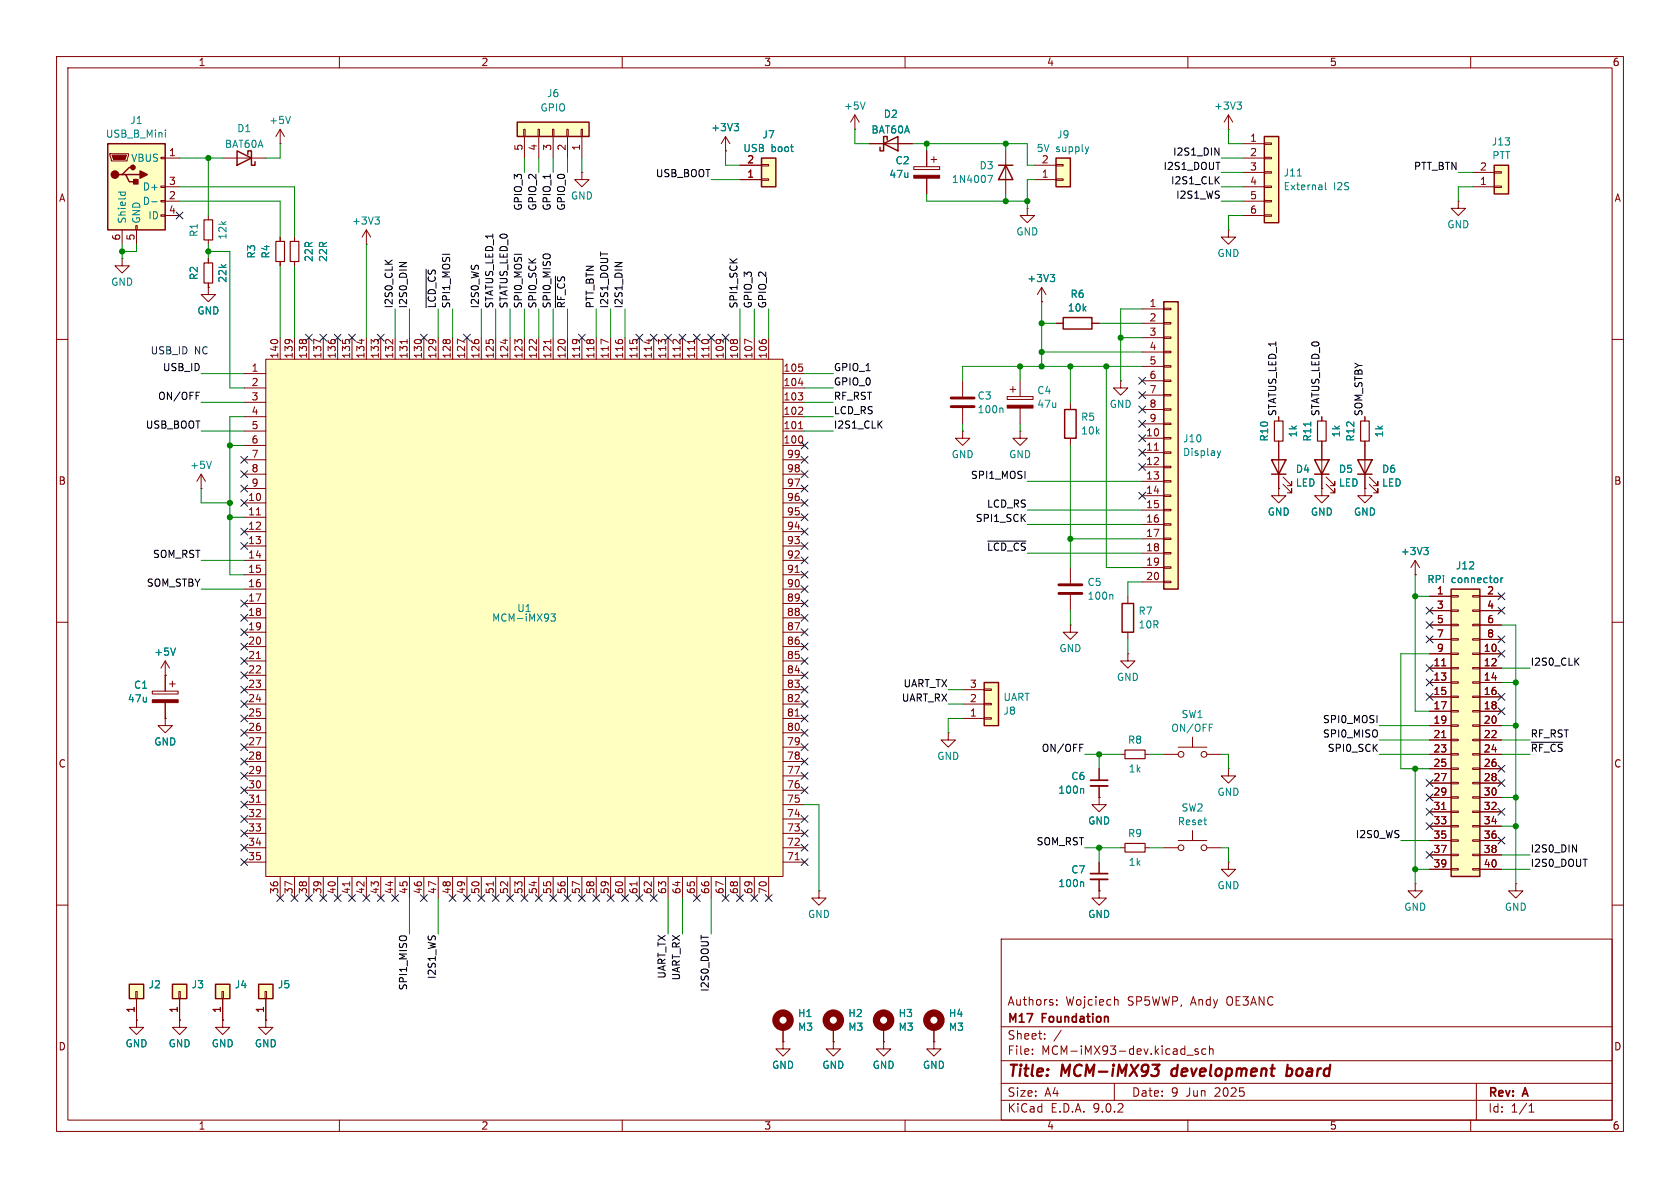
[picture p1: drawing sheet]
<svg xmlns="http://www.w3.org/2000/svg" width="297mm" height="210mm" viewBox="0 0 297 210" stroke-linecap="round" stroke-linejoin="round" font-family="sans-serif">
<defs><g id="words">
<g font-size="2.8" fill="#840000">
<text x="178" y="190.9">Title:</text>
<text x="187.7" y="190.9">MCM-iMX93</text>
<text x="208" y="190.9">development</text>
<text x="229.1" y="190.9">board</text>
</g>
<g font-size="2.1" fill="#840000">
<text x="178" y="178">Authors:</text>
<text x="188.4" y="178">Wojciech</text>
<text x="199.4" y="178">SP5WWP, Andy</text>
<text x="217.1" y="178">OE3ANC</text>
<text x="178" y="184">Sheet:</text>
<text x="178" y="181.2">M17</text>
<text x="184.3" y="181.2">Foundation</text>
<text x="178" y="186.7">File:</text>
<text x="184.1" y="186.7">MCM-iMX93-dev.kicad_sch</text>
<text x="178" y="196.9">KiCad</text>
<text x="178" y="194.1">Size:</text>
<text x="184.7" y="194.1">A4</text>
<text x="185.7" y="196.9">E.D.A.</text>
<text x="193.3" y="196.9">9.0.2</text>
<text x="200" y="194.1">Date:</text>
<text x="207" y="194.1">9</text>
<text x="209.7" y="194.1">Jun</text>
<text x="214.9" y="194.1">2025</text>
<text x="263" y="194.3">Rev:</text>
<text x="263" y="196.9">Id:</text>
<text x="267.1" y="196.9">1/1</text>
<text x="269.4" y="194.3">A</text>
</g>
<g font-size="1.8" fill="#840000">
<text x="35" y="11.9">1</text>
<text x="85" y="11.9">2</text>
<text x="135" y="11.9">3</text>
<text x="185" y="11.9">4</text>
<text x="235" y="11.9">5</text>
<text x="285" y="11.9">6</text>
<text x="29.8" y="27.7">1</text>
<text x="92.5" y="26.7" transform="rotate(-90 92.5 26.7)">5</text>
<text x="95" y="26.7" transform="rotate(-90 95 26.7)">4</text>
<text x="97.5" y="26.7" transform="rotate(-90 97.5 26.7)">3</text>
<text x="100.1" y="26.7" transform="rotate(-90 100.1 26.7)">2</text>
<text x="102.6" y="26.7" transform="rotate(-90 102.6 26.7)">1</text>
<text x="132" y="29">2</text>
<text x="184.1" y="29">2</text>
<text x="220.9" y="25.1">1</text>
<text x="220.9" y="27.7">2</text>
<text x="10.3" y="35.9">A</text>
<text x="29.8" y="32.8">3</text>
<text x="29.8" y="35.3">2</text>
<text x="132" y="31.5">1</text>
<text x="184.1" y="31.5">1</text>
<text x="220.9" y="30.2">3</text>
<text x="220.9" y="32.8">4</text>
<text x="220.9" y="35.3">5</text>
<text x="261.5" y="32.8">1</text>
<text x="261.5" y="30.2">2</text>
<text x="285.3" y="35.9">A</text>
<text x="29.8" y="37.8">4</text>
<text x="220.9" y="37.8">6</text>
<text x="21.3" y="42.6" transform="rotate(-90 21.3 42.6)">6</text>
<text x="23.9" y="42.6" transform="rotate(-90 23.9 42.6)">5</text>
<text x="203.1" y="54.4">1</text>
<text x="203.1" y="56.9">2</text>
<text x="203.1" y="59.4">3</text>
<text x="44.4" y="65.8">1</text>
<text x="49.3" y="63.5" transform="rotate(-90 49.3 63.5)">140</text>
<text x="51.8" y="63.5" transform="rotate(-90 51.8 63.5)">139</text>
<text x="54.4" y="63.5" transform="rotate(-90 54.4 63.5)">138</text>
<text x="56.9" y="63.5" transform="rotate(-90 56.9 63.5)">137</text>
<text x="59.4" y="63.5" transform="rotate(-90 59.4 63.5)">136</text>
<text x="62" y="63.5" transform="rotate(-90 62 63.5)">135</text>
<text x="64.5" y="63.5" transform="rotate(-90 64.5 63.5)">134</text>
<text x="67.1" y="63.5" transform="rotate(-90 67.1 63.5)">133</text>
<text x="69.6" y="63.5" transform="rotate(-90 69.6 63.5)">132</text>
<text x="72.1" y="63.5" transform="rotate(-90 72.1 63.5)">131</text>
<text x="74.7" y="63.5" transform="rotate(-90 74.7 63.5)">130</text>
<text x="77.2" y="63.5" transform="rotate(-90 77.2 63.5)">129</text>
<text x="79.8" y="63.5" transform="rotate(-90 79.8 63.5)">128</text>
<text x="82.3" y="63.5" transform="rotate(-90 82.3 63.5)">127</text>
<text x="84.8" y="63.5" transform="rotate(-90 84.8 63.5)">126</text>
<text x="87.4" y="63.5" transform="rotate(-90 87.4 63.5)">125</text>
<text x="89.9" y="63.5" transform="rotate(-90 89.9 63.5)">124</text>
<text x="92.5" y="63.5" transform="rotate(-90 92.5 63.5)">123</text>
<text x="95" y="63.5" transform="rotate(-90 95 63.5)">122</text>
<text x="97.5" y="63.5" transform="rotate(-90 97.5 63.5)">121</text>
<text x="100.1" y="63.5" transform="rotate(-90 100.1 63.5)">120</text>
<text x="102.6" y="63.5" transform="rotate(-90 102.6 63.5)">119</text>
<text x="105.2" y="63.5" transform="rotate(-90 105.2 63.5)">118</text>
<text x="107.7" y="63.5" transform="rotate(-90 107.7 63.5)">117</text>
<text x="110.2" y="63.5" transform="rotate(-90 110.2 63.5)">116</text>
<text x="112.8" y="63.5" transform="rotate(-90 112.8 63.5)">115</text>
<text x="115.3" y="63.5" transform="rotate(-90 115.3 63.5)">114</text>
<text x="117.9" y="63.5" transform="rotate(-90 117.9 63.5)">113</text>
<text x="120.4" y="63.5" transform="rotate(-90 120.4 63.5)">112</text>
<text x="122.9" y="63.5" transform="rotate(-90 122.9 63.5)">111</text>
<text x="125.5" y="63.5" transform="rotate(-90 125.5 63.5)">110</text>
<text x="128" y="63.5" transform="rotate(-90 128 63.5)">109</text>
<text x="130.6" y="63.5" transform="rotate(-90 130.6 63.5)">108</text>
<text x="133.1" y="63.5" transform="rotate(-90 133.1 63.5)">107</text>
<text x="135.6" y="63.5" transform="rotate(-90 135.6 63.5)">106</text>
<text x="138.4" y="65.8">105</text>
<text x="203.1" y="62">4</text>
<text x="203.1" y="64.5">5</text>
<text x="44.4" y="68.3">2</text>
<text x="44.4" y="70.9">3</text>
<text x="138.4" y="68.3">104</text>
<text x="138.4" y="70.9">103</text>
<text x="203.1" y="67.1">6</text>
<text x="203.1" y="69.6">7</text>
<text x="44.4" y="73.4">4</text>
<text x="44.4" y="75.9">5</text>
<text x="138.4" y="73.4">102</text>
<text x="138.4" y="75.9">101</text>
<text x="202.5" y="77.2">10</text>
<text x="203.1" y="72.1">8</text>
<text x="203.1" y="74.7">9</text>
<text x="44.4" y="78.5">6</text>
<text x="44.4" y="81">7</text>
<text x="44.4" y="83.6">8</text>
<text x="138.4" y="78.5">100</text>
<text x="139" y="81">99</text>
<text x="139" y="83.6">98</text>
<text x="202.5" y="79.8">11</text>
<text x="202.5" y="82.3">12</text>
<text x="10.3" y="85.9">B</text>
<text x="43.8" y="88.6">10</text>
<text x="44.4" y="86.1">9</text>
<text x="139" y="86.1">97</text>
<text x="139" y="88.6">96</text>
<text x="202.5" y="84.8">13</text>
<text x="202.5" y="87.4">14</text>
<text x="202.5" y="89.9">15</text>
<text x="285.3" y="85.9">B</text>
<text x="43.8" y="91.2">11</text>
<text x="43.8" y="93.7">12</text>
<text x="139" y="91.2">95</text>
<text x="139" y="93.7">94</text>
<text x="202.5" y="92.5">16</text>
<text x="202.5" y="95">17</text>
<text x="43.8" y="96.3">13</text>
<text x="43.8" y="98.8">14</text>
<text x="43.8" y="101.3">15</text>
<text x="139" y="96.3">93</text>
<text x="139" y="98.8">92</text>
<text x="139" y="101.3">91</text>
<text x="202.5" y="97.5">18</text>
<text x="202.5" y="100.1">19</text>
<text x="43.8" y="103.9">16</text>
<text x="43.8" y="106.4">17</text>
<text x="139" y="103.9">90</text>
<text x="139" y="106.4">89</text>
<text x="202.5" y="102.6">20</text>
<text x="253.9" y="105.2">1</text>
<text x="253.9" y="107.7">3</text>
<text x="262.8" y="105.2">2</text>
<text x="262.8" y="107.7">4</text>
<text x="43.8" y="109">18</text>
<text x="43.8" y="111.5">19</text>
<text x="139" y="109">88</text>
<text x="139" y="111.5">87</text>
<text x="253.9" y="110.2">5</text>
<text x="253.9" y="112.8">7</text>
<text x="262.8" y="110.2">6</text>
<text x="262.8" y="112.8">8</text>
<text x="43.8" y="114">20</text>
<text x="43.8" y="116.6">21</text>
<text x="43.8" y="119.1">22</text>
<text x="139" y="114">86</text>
<text x="139" y="116.6">85</text>
<text x="139" y="119.1">84</text>
<text x="253.3" y="117.9">11</text>
<text x="253.9" y="115.3">9</text>
<text x="262.2" y="115.3">10</text>
<text x="262.2" y="117.9">12</text>
<text x="43.8" y="121.7">23</text>
<text x="43.8" y="124.2">24</text>
<text x="139" y="121.7">83</text>
<text x="139" y="124.2">82</text>
<text x="171.4" y="124.2">2</text>
<text x="171.4" y="121.7">3</text>
<text x="253.3" y="120.4">13</text>
<text x="253.3" y="122.9">15</text>
<text x="253.3" y="125.5">17</text>
<text x="262.2" y="120.4">14</text>
<text x="262.2" y="122.9">16</text>
<text x="262.2" y="125.5">18</text>
<text x="43.8" y="126.7">25</text>
<text x="43.8" y="129.3">26</text>
<text x="43.8" y="131.8">27</text>
<text x="139" y="126.7">81</text>
<text x="139" y="129.3">80</text>
<text x="139" y="131.8">79</text>
<text x="171.4" y="126.7">1</text>
<text x="253.3" y="128">19</text>
<text x="253.3" y="130.6">21</text>
<text x="262.2" y="128">20</text>
<text x="262.2" y="130.6">22</text>
<text x="10.3" y="135.9">C</text>
<text x="43.8" y="134.4">28</text>
<text x="43.8" y="136.9">29</text>
<text x="139" y="134.4">78</text>
<text x="139" y="136.9">77</text>
<text x="253.3" y="133.1">23</text>
<text x="253.3" y="135.6">25</text>
<text x="262.2" y="133.1">24</text>
<text x="262.2" y="135.6">26</text>
<text x="285.3" y="135.9">C</text>
<text x="43.8" y="139.4">30</text>
<text x="43.8" y="142">31</text>
<text x="139" y="139.4">76</text>
<text x="139" y="142">75</text>
<text x="253.3" y="138.2">27</text>
<text x="253.3" y="140.7">29</text>
<text x="253.3" y="143.3">31</text>
<text x="262.2" y="138.2">28</text>
<text x="262.2" y="140.7">30</text>
<text x="262.2" y="143.3">32</text>
<text x="43.8" y="144.5">32</text>
<text x="43.8" y="147.1">33</text>
<text x="43.8" y="149.6">34</text>
<text x="139" y="144.5">74</text>
<text x="139" y="147.1">73</text>
<text x="139" y="149.6">72</text>
<text x="253.3" y="145.8">33</text>
<text x="253.3" y="148.3">35</text>
<text x="262.2" y="145.8">34</text>
<text x="262.2" y="148.3">36</text>
<text x="43.8" y="152.1">35</text>
<text x="139" y="152.1">71</text>
<text x="253.3" y="150.9">37</text>
<text x="253.3" y="153.4">39</text>
<text x="262.2" y="150.9">38</text>
<text x="262.2" y="153.4">40</text>
<text x="49.3" y="158.2" transform="rotate(-90 49.3 158.2)">36</text>
<text x="51.8" y="158.2" transform="rotate(-90 51.8 158.2)">37</text>
<text x="54.4" y="158.2" transform="rotate(-90 54.4 158.2)">38</text>
<text x="56.9" y="158.2" transform="rotate(-90 56.9 158.2)">39</text>
<text x="59.4" y="158.2" transform="rotate(-90 59.4 158.2)">40</text>
<text x="62" y="158.2" transform="rotate(-90 62 158.2)">41</text>
<text x="64.5" y="158.2" transform="rotate(-90 64.5 158.2)">42</text>
<text x="67.1" y="158.2" transform="rotate(-90 67.1 158.2)">43</text>
<text x="69.6" y="158.2" transform="rotate(-90 69.6 158.2)">44</text>
<text x="72.1" y="158.2" transform="rotate(-90 72.1 158.2)">45</text>
<text x="74.7" y="158.2" transform="rotate(-90 74.7 158.2)">46</text>
<text x="77.2" y="158.2" transform="rotate(-90 77.2 158.2)">47</text>
<text x="79.8" y="158.2" transform="rotate(-90 79.8 158.2)">48</text>
<text x="82.3" y="158.2" transform="rotate(-90 82.3 158.2)">49</text>
<text x="84.8" y="158.2" transform="rotate(-90 84.8 158.2)">50</text>
<text x="87.4" y="158.2" transform="rotate(-90 87.4 158.2)">51</text>
<text x="89.9" y="158.2" transform="rotate(-90 89.9 158.2)">52</text>
<text x="92.5" y="158.2" transform="rotate(-90 92.5 158.2)">53</text>
<text x="95" y="158.2" transform="rotate(-90 95 158.2)">54</text>
<text x="97.5" y="158.2" transform="rotate(-90 97.5 158.2)">55</text>
<text x="100.1" y="158.2" transform="rotate(-90 100.1 158.2)">56</text>
<text x="102.6" y="158.2" transform="rotate(-90 102.6 158.2)">57</text>
<text x="105.2" y="158.2" transform="rotate(-90 105.2 158.2)">58</text>
<text x="107.7" y="158.2" transform="rotate(-90 107.7 158.2)">59</text>
<text x="110.2" y="158.2" transform="rotate(-90 110.2 158.2)">60</text>
<text x="112.8" y="158.2" transform="rotate(-90 112.8 158.2)">61</text>
<text x="115.3" y="158.2" transform="rotate(-90 115.3 158.2)">62</text>
<text x="117.9" y="158.2" transform="rotate(-90 117.9 158.2)">63</text>
<text x="120.4" y="158.2" transform="rotate(-90 120.4 158.2)">64</text>
<text x="122.9" y="158.2" transform="rotate(-90 122.9 158.2)">65</text>
<text x="125.5" y="158.2" transform="rotate(-90 125.5 158.2)">66</text>
<text x="128" y="158.2" transform="rotate(-90 128 158.2)">67</text>
<text x="130.6" y="158.2" transform="rotate(-90 130.6 158.2)">68</text>
<text x="133.1" y="158.2" transform="rotate(-90 133.1 158.2)">69</text>
<text x="135.6" y="158.2" transform="rotate(-90 135.6 158.2)">70</text>
<text x="23.9" y="179.1" transform="rotate(-90 23.9 179.1)">1</text>
<text x="31.5" y="179.1" transform="rotate(-90 31.5 179.1)">1</text>
<text x="39.1" y="179.1" transform="rotate(-90 39.1 179.1)">1</text>
<text x="46.7" y="179.1" transform="rotate(-90 46.7 179.1)">1</text>
<text x="10.3" y="185.9">D</text>
<text x="285.3" y="185.9">D</text>
<text x="35" y="199.9">1</text>
<text x="85" y="199.9">2</text>
<text x="135" y="199.9">3</text>
<text x="185" y="199.9">4</text>
<text x="235" y="199.9">5</text>
<text x="285" y="199.9">6</text>
</g>
<g font-size="1.8" fill="#008484">
<text x="96.6" y="17.4">J6</text>
<text x="22.9" y="22.1">J1</text>
<text x="41.8" y="23.6">D1</text>
<text x="47.5" y="22.1">+5V</text>
<text x="95.5" y="19.9">GPIO</text>
<text x="125.6" y="23.4">+3V3</text>
<text x="149.1" y="19.6">+5V</text>
<text x="154" y="23.8">BAT60A</text>
<text x="156.1" y="21">D2</text>
<text x="214.5" y="19.6">+3V3</text>
<text x="18.6" y="24.5">USB_B_Mini</text>
<text x="23.1" y="28.8">VBUS</text>
<text x="39.7" y="26.3">BAT60A</text>
<text x="131.3" y="27.1">USB</text>
<text x="134.7" y="24.7">J7</text>
<text x="136.3" y="27.1">boot</text>
<text x="158.2" y="29.2">C2</text>
<text x="183.2" y="27.1">5V</text>
<text x="186.6" y="27.1">supply</text>
<text x="186.8" y="24.7">J9</text>
<text x="263.6" y="25.9">J13</text>
<text x="263.7" y="28.4">PTT</text>
<text x="25.1" y="33.9">D+</text>
<text x="100.8" y="35.5">GND</text>
<text x="157.1" y="31.7">47u</text>
<text x="168.2" y="32.6">1N4007</text>
<text x="173.1" y="30.1">D3</text>
<text x="226.8" y="31.4">J11</text>
<text x="226.8" y="33.8">External</text>
<text x="235.7" y="33.8">I2S</text>
<text x="22.5" y="39.6" transform="rotate(-90 22.5 39.6)">Shield</text>
<text x="25" y="39.6" transform="rotate(-90 25 39.6)">GND</text>
<text x="25.1" y="36.4">D-</text>
<text x="26.1" y="39">ID</text>
<text x="35.2" y="42" transform="rotate(-90 35.2 42)">R1</text>
<text x="62.1" y="39.9">+3V3</text>
<text x="179.6" y="41.8">GND</text>
<text x="255.8" y="40.6">GND</text>
<text x="40.2" y="42.5" transform="rotate(-90 40.2 42.5)">12k</text>
<text x="45.3" y="45.8" transform="rotate(-90 45.3 45.8)">R3</text>
<text x="47.9" y="45.8" transform="rotate(-90 47.9 45.8)">R4</text>
<text x="55.5" y="46.4" transform="rotate(-90 55.5 46.4)">22R</text>
<text x="58" y="46.4" transform="rotate(-90 58 46.4)">22R</text>
<text x="215.1" y="45.6">GND</text>
<text x="19.6" y="50.7">GND</text>
<text x="35.2" y="49.6" transform="rotate(-90 35.2 49.6)">R2</text>
<text x="40.2" y="50.1" transform="rotate(-90 40.2 50.1)">22k</text>
<text x="181.5" y="50.1">+3V3</text>
<text x="189.2" y="52.9">R6</text>
<text x="34.8" y="55.8">GND</text>
<text x="188.7" y="55.3">10k</text>
<text x="172.7" y="70.8">C3</text>
<text x="183.3" y="69.9">C4</text>
<text x="172.7" y="73.3">100n</text>
<text x="183.3" y="72.3">47u</text>
<text x="191" y="74.6">R5</text>
<text x="191" y="77">10k</text>
<text x="196.1" y="72.3">GND</text>
<text x="229.5" y="77.4" transform="rotate(-90 229.5 77.4)">1k</text>
<text x="237.1" y="77.4" transform="rotate(-90 237.1 77.4)">1k</text>
<text x="244.7" y="77.4" transform="rotate(-90 244.7 77.4)">1k</text>
<text x="33.5" y="83.1">+5V</text>
<text x="168.1" y="81.2">GND</text>
<text x="178.3" y="81.2">GND</text>
<text x="209.1" y="80.8">Display</text>
<text x="209.1" y="78.4">J10</text>
<text x="224.4" y="78.1" transform="rotate(-90 224.4 78.1)">R10</text>
<text x="229" y="83.8">D4</text>
<text x="232" y="78.1" transform="rotate(-90 232 78.1)">R11</text>
<text x="236.6" y="83.8">D5</text>
<text x="239.6" y="78.1" transform="rotate(-90 239.6 78.1)">R12</text>
<text x="244.2" y="83.8">D6</text>
<text x="229" y="86.2">LED</text>
<text x="236.6" y="86.2">LED</text>
<text x="244.2" y="86.2">LED</text>
<text x="224" y="91.4">GND</text>
<text x="231.6" y="91.4">GND</text>
<text x="239.3" y="91.4">GND</text>
<text x="247.5" y="98.3">+3V3</text>
<text x="257.3" y="100.9">J12</text>
<text x="192.2" y="103.8">C5</text>
<text x="192.2" y="106.2">100n</text>
<text x="252.2" y="103.3">RPi</text>
<text x="256.6" y="103.3">connector</text>
<text x="86.9" y="110.1">MCM-iMX93</text>
<text x="91.3" y="108.4">U1</text>
<text x="201.2" y="108.9">R7</text>
<text x="201.2" y="111.3">10R</text>
<text x="27.2" y="116.1">+5V</text>
<text x="187.2" y="115.5">GND</text>
<text x="22.5" y="124.4">47u</text>
<text x="23.6" y="122">C1</text>
<text x="177.3" y="124.1">UART</text>
<text x="197.4" y="120.6">GND</text>
<text x="27.2" y="132">GND</text>
<text x="177.3" y="126.5">J8</text>
<text x="199.3" y="131.7">R8</text>
<text x="207" y="129.6">ON/OFF</text>
<text x="208.8" y="127.1">SW1</text>
<text x="165.6" y="134.5">GND</text>
<text x="199.4" y="136.8">1k</text>
<text x="187" y="140.5">100n</text>
<text x="189.3" y="138.1">C6</text>
<text x="208.8" y="143.7">SW2</text>
<text x="215.1" y="140.9">GND</text>
<text x="192.3" y="146">GND</text>
<text x="199.3" y="148.2">R9</text>
<text x="208.1" y="146.1">Reset</text>
<text x="189.3" y="154.6">C7</text>
<text x="199.4" y="153.3">1k</text>
<text x="187" y="157">100n</text>
<text x="215.1" y="157.4">GND</text>
<text x="248.2" y="161.2">GND</text>
<text x="265.9" y="161.2">GND</text>
<text x="142.7" y="162.5">GND</text>
<text x="192.3" y="162.5">GND</text>
<text x="26.2" y="174.9">J2</text>
<text x="33.8" y="174.9">J3</text>
<text x="41.4" y="174.9">J4</text>
<text x="49" y="174.9">J5</text>
<text x="141" y="180">H1</text>
<text x="149.9" y="180">H2</text>
<text x="158.8" y="180">H3</text>
<text x="167.6" y="180">H4</text>
<text x="22.1" y="185.3">GND</text>
<text x="29.7" y="185.3">GND</text>
<text x="37.3" y="185.3">GND</text>
<text x="45" y="185.3">GND</text>
<text x="141" y="182.4">M3</text>
<text x="149.9" y="182.4">M3</text>
<text x="158.8" y="182.4">M3</text>
<text x="167.6" y="182.4">M3</text>
<text x="136.4" y="189.1">GND</text>
<text x="145.3" y="189.1">GND</text>
<text x="154.2" y="189.1">GND</text>
<text x="163.1" y="189.1">GND</text>
</g>
<g font-size="1.8">
<text x="207.3" y="27.6">I2S1_DIN</text>
<text x="115.9" y="31.4">USB_BOOT</text>
<text x="205.6" y="30.1">I2S1_DOUT</text>
<text x="206.9" y="32.7">I2S1_CLK</text>
<text x="207.8" y="35.2">I2S1_WS</text>
<text x="249.9" y="30.1">PTT_BTN</text>
<text x="92.4" y="37.3" transform="rotate(-90 92.4 37.3)">GPIO_3</text>
<text x="94.9" y="37.3" transform="rotate(-90 94.9 37.3)">GPIO_2</text>
<text x="97.4" y="37.3" transform="rotate(-90 97.4 37.3)">GPIO_1</text>
<text x="100" y="37.3" transform="rotate(-90 100 37.3)">GPIO_0</text>
<text x="69.5" y="54.6" transform="rotate(-90 69.5 54.6)">I2S0_CLK</text>
<text x="72" y="54.6" transform="rotate(-90 72 54.6)">I2S0_DIN</text>
<text x="77.1" y="54.6" transform="rotate(-90 77.1 54.6)">~{LCD_CS}</text>
<text x="79.7" y="54.6" transform="rotate(-90 79.7 54.6)">SPI1_MOSI</text>
<text x="84.7" y="54.6" transform="rotate(-90 84.7 54.6)">I2S0_WS</text>
<text x="87.3" y="54.6" transform="rotate(-90 87.3 54.6)">STATUS_LED_1</text>
<text x="89.8" y="54.6" transform="rotate(-90 89.8 54.6)">STATUS_LED_0</text>
<text x="92.4" y="54.6" transform="rotate(-90 92.4 54.6)">SPI0_MOSI</text>
<text x="94.9" y="54.6" transform="rotate(-90 94.9 54.6)">SPI0_SCK</text>
<text x="97.4" y="54.6" transform="rotate(-90 97.4 54.6)">SPI0_MISO</text>
<text x="100" y="54.6" transform="rotate(-90 100 54.6)">~{RF_CS}</text>
<text x="105.1" y="54.6" transform="rotate(-90 105.1 54.6)">PTT_BTN</text>
<text x="107.6" y="54.6" transform="rotate(-90 107.6 54.6)">I2S1_DOUT</text>
<text x="110.1" y="54.6" transform="rotate(-90 110.1 54.6)">I2S1_DIN</text>
<text x="130.5" y="54.6" transform="rotate(-90 130.5 54.6)">SPI1_SCK</text>
<text x="133" y="54.6" transform="rotate(-90 133 54.6)">GPIO_3</text>
<text x="135.5" y="54.6" transform="rotate(-90 135.5 54.6)">GPIO_2</text>
<text x="28.7" y="65.7">USB_ID</text>
<text x="147.3" y="65.7">GPIO_1</text>
<text x="27.9" y="70.8">ON/OFF</text>
<text x="147.3" y="68.2">GPIO_0</text>
<text x="147.3" y="70.8">RF_RST</text>
<text x="25.7" y="75.9">USB_BOOT</text>
<text x="147.3" y="75.9">I2S1_CLK</text>
<text x="147.3" y="73.3">LCD_RS</text>
<text x="225.7" y="73.7" transform="rotate(-90 225.7 73.7)">STATUS_LED_1</text>
<text x="233.3" y="73.7" transform="rotate(-90 233.3 73.7)">STATUS_LED_0</text>
<text x="241" y="73.7" transform="rotate(-90 241 73.7)">SOM_STBY</text>
<text x="171.5" y="84.7">SPI1_MOSI</text>
<text x="174.4" y="89.8">LCD_RS</text>
<text x="172.4" y="92.4">SPI1_SCK</text>
<text x="27" y="98.7">SOM_RST</text>
<text x="174.4" y="97.4">~{LCD_CS}</text>
<text x="25.9" y="103.8">SOM_STBY</text>
<text x="270.5" y="117.8">I2S0_CLK</text>
<text x="159.3" y="124.1">UART_RX</text>
<text x="159.6" y="121.6">UART_TX</text>
<text x="233.8" y="130.5">SPI0_MISO</text>
<text x="233.8" y="127.9">SPI0_MOSI</text>
<text x="270.5" y="130.5">RF_RST</text>
<text x="184.1" y="133">ON/OFF</text>
<text x="234.6" y="133">SPI0_SCK</text>
<text x="270.5" y="133">~{RF_CS}</text>
<text x="183.2" y="149.5">SOM_RST</text>
<text x="239.6" y="148.2">I2S0_WS</text>
<text x="270.5" y="153.3">I2S0_DOUT</text>
<text x="270.5" y="150.8">I2S0_DIN</text>
<text x="77.1" y="173.2" transform="rotate(-90 77.1 173.2)">I2S1_WS</text>
<text x="117.8" y="173.1" transform="rotate(-90 117.8 173.1)">UART_TX</text>
<text x="120.3" y="173.4" transform="rotate(-90 120.3 173.4)">UART_RX</text>
<text x="72" y="175.2" transform="rotate(-90 72 175.2)">SPI1_MISO</text>
<text x="125.4" y="175.4" transform="rotate(-90 125.4 175.4)">I2S0_DOUT</text>
</g>
<g font-size="1.8" fill="#0000c2">
<text x="26.5" y="62.8">USB_ID</text>
<text x="34.4" y="62.8">NC</text>
</g>
</g></defs>
<g fill="none" stroke="#840000" stroke-width=".18">
<path d="M10 10h277v190h-277zM12 12h273v186h-273zM60 10v2M110 10v2M160 10v2M210 10v2M260 10v2M102.9 30.5v1.3h1.2l-1.2 1.2-1.3-1.2h1.3M102.9 30.5h.1M151.1 22.9h.1M151.1 20.3l.8 1.3M151.1 20.3l-.7 1.3"/>
<path d="M151.1 20.3v2.6M217.2 22.9h.1M217.2 20.3l-.8 1.3M217.2 20.3l.7 1.3M217.2 20.3v2.6M217.2 40.6v1.3h1.2l-1.2 1.3-1.3-1.3h1.3M217.2 40.6h.1M10 60h2M226.1 73.7v.7M226.1 78v8.4M233.7 73.7v.7M233.7 78v8.4"/>
<path d="M241.3 73.7v.7M241.3 78v8.4M285 60h2M35.6 86.4h.1M35.6 83.8l-.8 1.3M35.6 83.8l.7 1.3M35.6 83.8v2.6M226.1 86.4v1.2h1.2l-1.2 1.3-1.3-1.3h1.3M226.1 86.4h.1M226.8 85.6l1.5 1.5v-.7v.7h-.7M226.8 84.3l1.5 1.6v-.8v.8h-.7M233.7 86.4v1.2h1.2l-1.2 1.3-1.3-1.3h1.3"/>
<path d="M233.7 86.4h.1M234.4 85.6l1.6 1.5v-.7v.7h-.8M234.4 84.3l1.6 1.6v-.8v.8h-.8M241.3 86.4v1.2h1.3l-1.3 1.3-1.3-1.3h1.3M241.3 86.4h.1M242.1 85.6l1.5 1.5v-.7v.7h-.8M242.1 84.3l1.5 1.6v-.8v.8h-.8M10 110h2M29.2 119.4v2.8M189.2 110.5v1.3h1.3l-1.3 1.2-1.2-1.2h1.2M189.2 110.5h.1M189.2 100.3v2.8"/>
<path d="M189.2 105.2v2.8M199.4 115.6v1.2h1.3l-1.3 1.3-1.3-1.3h1.3M199.4 115.6h.1M199.4 105.4v1.3M199.4 111.8v1.2M285 110h2M26.9 122.2h4.6v.5h-4.6zM29.2 127v1.3h1.3l-1.3 1.2-1.3-1.2h1.3M29.2 127h.1M29.2 124.2v2.8M30 120.9h1M30.5 120.4v1"/>
<path d="M198.1 133.4h.8M202.4 133.4h.8M205.7 133.4h2.6M208.3 132.1h5.1M210.8 130.3v1.8M213.4 133.4h2.5M194.3 141v1.2h1.3l-1.3 1.3-1.3-1.3h1.3M194.3 141h.1M194.3 152.4v2M194.3 155.4v2.1M10 160h2M177 166h108v32h-108z"/>
<path d="M186.8 177.6v.1M186.8 176.8v.1M197.2 176.7h.3l.2 .2v.8M285 160h2M31.7 180.3v1.3h1.3l-1.3 1.3-1.2-1.3h1.2M31.7 180.3h.1M47 180.3v1.3h1.3l-1.3 1.3-1.3-1.3h1.3M47 180.3h.1M60 198v2M110 198v2M138.4 184.2v1.2h1.3l-1.3 1.3-1.2-1.3h1.2M138.4 184.2h.1"/>
<path d="M138.4 181.6v2.6M147.3 184.2v1.2h1.3l-1.3 1.3-1.3-1.3h1.3M147.3 184.2h.1M160 198v2M177 194.5h108M177 191.5h108M177 187.5h108M177 181.5h108M182.5 186.3v.1M182.5 185.5v.1M184.7 183.6v.1M184.7 182.8v.1"/>
<path d="M187.6 182.1l-1.3 2M197 191.5v3M209.8 186.5h1.2M210 198v2M211.8 185.5l-.3-.1-.3 .2 .1 .2 .5 .2v.3h-.6M213.2 185.5l-.5-.1-.2 .3v.4l.1 .2h.6M213.8 185.5l.2-.1 .4 .1 .1 .9M213.8 184.9v1.5M260 198v2M261 191.5v6.5M270.3 196.6h.9M270.3 195.5l.4-.4v1.5"/>
<circle cx="208.8" cy="133.4" r=".51"/>
<circle cx="212.9" cy="133.4" r=".51"/>
</g>
<path d="M203.7 188.2h1.3l-.8 .8 .5 .1 .1 .3v.4l-.5 .4M207.3 189.1l-.2 .7 .3 .4M227.6 189l.2-.1 .5 .1M227.6 188.2l-.2 2M228.3 190a.66 .66 0 0 1-.9 .1" fill="none" stroke="#840000" stroke-width=".4"/>
<path d="M152.9 18l-.4 1.3M218.7 18h.8l-.5 .5M219.2 18.5l.3 .3v.3l-.3 .2M231.7 74.6v.7M37.4 81.5l-.4 1.3M196.6 105.1l.1 .2v.6M213.8 128h.6M191.4 155.9l.2 .2v.6" fill="none" stroke="#008484" stroke-width=".18"/>
<path d="M224.8 81.3h2.5l-1.2 2.5zM224.8 83.8h2.5M232.4 81.3h2.5l-1.2 2.5zM232.4 83.8h2.5M240 81.3h2.6l-1.3 2.5zM240 83.8h2.6M198.4 106.7h2v5.1h-2z" fill="none" stroke="#840000" stroke-width=".25"/>
<path d="M187.2 103.4h4.1M187.2 104.9h4.1" fill="none" stroke="#840000" stroke-width=".51"/>
<path d="M225.3 74.4h1.5v3.6h-1.5zM232.9 74.4h1.5v3.6h-1.5zM240.5 74.4h1.6v3.6h-1.6zM198.9 132.6h3.5v1.5h-3.5z" fill="none" stroke="#840000" stroke-width=".2"/>
<circle cx="138.4" cy="180.3" r="1.27" fill="none" stroke="#840000" stroke-width="1.3"/>
<path d="M26.9 123.7h4.6v.5h-4.6z" fill="#840000" stroke="#840000" stroke-width=".18"/>
<path d="M192.8 154.4h3" fill="none" stroke="#840000" stroke-width=".3"/>
<path d="M192.8 155.4h3" fill="none" stroke="#840000" stroke-width=".33"/>
<path d="M223.5 24.1h2.6v15.3h-2.6z" fill="#ffffc2"/>
<path d="M223.5 24.1h2.6v15.3h-2.6z" fill="none" stroke="#840000" stroke-width=".25"/>
<path d="M219.7 25.4h3.8M219.7 27.9h3.8M219.7 30.5h3.8M219.7 33h3.8M219.7 35.6h3.8M219.7 38.1h3.8M223.5 25.3h1.3v.2h-1.3zM223.5 27.8h1.3v.3h-1.3zM223.5 30.4h1.3v.2h-1.3zM223.5 32.9h1.3v.2h-1.3zM223.5 35.4h1.3v.3h-1.3zM223.5 38h1.3v.2h-1.3z" fill="none" stroke="#840000" stroke-width=".18"/>
<path d="M229.4 31.1h.7M234.3 32.3v1.1l.2 .1" fill="none" stroke="#008484" stroke-width=".18"/>
<path d="M264.2 29.2h2.5v5.1h-2.5z" fill="#ffffc2"/>
<path d="M264.2 29.2h2.5v5.1h-2.5z" fill="none" stroke="#840000" stroke-width=".25"/>
<path d="M260.3 33h3.9M260.3 30.5h3.9M264.2 32.9h1.2v.2h-1.2zM264.2 30.4h1.2v.2h-1.2zM29.2 119.4h.1M29.2 116.8l-.8 1.3M29.2 116.8l.8 1.3M29.2 116.8v2.6" fill="none" stroke="#840000" stroke-width=".18"/>
<path d="M31 114.6l-.4 1.2" fill="none" stroke="#008484" stroke-width=".18"/>
<path d="M47 63.5h91.4v91.4h-91.4z" fill="#ffffc2"/>
<g fill="none" stroke="#840000" stroke-width=".18">
<path d="M49.5 59.7v3.8M52.1 59.7v3.8M54.6 59.7v3.8M57.1 59.7v3.8M59.7 59.7v3.8M62.2 59.7v3.8M63.9 60v.7M64.8 59.7v3.8M67.3 59.7v3.8M69.8 59.7v3.8M72.4 59.7v3.8M74.9 59.7v3.8"/>
<path d="M77.5 59.7v3.8M80 59.7v3.8M82.5 59.7v3.8M85.1 59.7v3.8M87.6 59.7v3.8M89.3 60v.7M90.2 59.7v3.8M92.7 59.7v3.8M95.2 59.7v3.8M97.8 59.7v3.8M100.3 59.7v3.8M102.9 59.7v3.8"/>
<path d="M105.4 59.7v3.8M107.9 59.7v3.8M110.5 59.7v3.8M113 59.7v3.8M114.7 60v.7M115.6 59.7v3.8M118.1 59.7v3.8M120.6 59.7v3.8M123.2 59.7v3.8M125.7 59.7v3.8M128.3 59.7v3.8M130.8 59.7v3.8"/>
<path d="M133.3 59.7v3.8M135.9 59.7v3.8M43.2 66h3.8M43.2 68.6h3.8M43.2 71.1h3.8M43.2 73.7h3.8M43.2 76.2h3.8M43.2 78.7h3.8M47 63.5h91.4v91.4h-91.4zM56.7 60.5l-1.2-.5v.8M68.3 60.1h.4M69.4 60v.8"/>
<path d="M72 60v.7M82.1 60.5l-1.2-.5v.8M93.7 60.1h.4M94.8 60v.8M97.4 60v.7M107.5 60.5l-1.2-.5v.8M119.1 60.1h.4M120.2 60v.8M122.8 60v.7M132.9 60.5l-1.2-.5v.8M138.4 66h3.8M138.4 68.6h3.8"/>
<path d="M138.4 71.1h3.8M138.4 73.7h3.8M138.4 76.2h3.8M138.4 78.7h3.8M141.1 73.2h.8M141.2 67.7h.8M141.2 75.8h.7M141.8 72.1v.4M43.2 81.3h3.8M43.2 83.8h3.8M43.2 86.4h3.8M43.2 88.9h3.8"/>
<path d="M43.2 91.4h3.8M43.2 94h3.8M43.2 96.5h3.8M43.2 99.1h3.8M45.3 91h.8M138.4 81.3h3.8M138.4 83.8h3.8M138.4 86.4h3.8M138.4 88.9h3.8M138.4 91.4h3.8M138.4 94h3.8M138.4 96.5h3.8"/>
<path d="M138.4 99.1h3.8M43.2 101.6h3.8M43.2 104.1h3.8M43.2 106.7h3.8M43.2 109.2h3.8M43.2 111.8h3.8M43.2 114.3h3.8M43.2 116.8h3.8M43.2 119.4h3.8M45.3 116.4h.8M138.4 101.6h3.8M138.4 104.1h3.8"/>
<path d="M138.4 106.7h3.8M138.4 109.2h3.8M138.4 111.8h3.8M138.4 114.3h3.8M138.4 116.8h3.8M138.4 119.4h3.8M140.6 101.2h.7M43.2 121.9h3.8M43.2 124.5h3.8M43.2 127h3.8M43.2 129.5h3.8M43.2 132.1h3.8"/>
<path d="M43.2 134.6h3.8M43.2 137.2h3.8M43.2 139.7h3.8M138.4 121.9h3.8M138.4 124.5h3.8M138.4 127h3.8M138.4 129.5h3.8M138.4 132.1h3.8M138.4 134.6h3.8M138.4 137.2h3.8M138.4 139.7h3.8M140.6 126.6h.7"/>
<path d="M43.2 142.2h3.8M43.2 144.8h3.8M43.2 147.3h3.8M43.2 149.9h3.8M43.2 152.4h3.8M45.3 141.8h.8M49.5 154.9v3.9M52.1 154.9v3.9M54.6 154.9v3.9M57.1 154.9v3.9M59.7 154.9v3.9M61.8 155.9v.7"/>
<path d="M62.2 154.9v3.9M64.8 154.9v3.9M67.3 154.9v3.9M69.8 154.9v3.9M72.4 154.9v3.9M74.9 154.9v3.9M77.5 154.9v3.9M80 154.9v3.9M82.5 154.9v3.9M85.1 154.9v3.9M87.2 155.9v.7M87.6 154.9v3.9"/>
<path d="M90.2 154.9v3.9M92.7 154.9v3.9M95.2 154.9v3.9M97.8 154.9v3.9M100.3 154.9v3.9M102.9 154.9v3.9M105.4 154.9v3.9M107.9 154.9v3.9M110.5 154.9v3.9M112.6 155.9v.7M113 154.9v3.9M115.6 154.9v3.9"/>
<path d="M118.1 154.9v3.9M120.6 154.9v3.9M123.2 154.9v3.9M125.7 154.9v3.9M128.3 154.9v3.9M130.8 154.9v3.9M133.3 154.9v3.9M135.9 154.9v3.9M138.4 142.2h3.8M138.4 144.8h3.8M138.4 147.3h3.8M138.4 149.9h3.8"/>
<path d="M138.4 152.4h3.8M140.6 152h.7"/>
</g>
<path d="M97.4 108.5h.8l-.4 .5 .3 .1v.6l-.2 .1-.5-.1" fill="none" stroke="#008484" stroke-width=".18"/>
<path d="M134.6 27.9h2.6v5.1h-2.6z" fill="#ffffc2"/>
<path d="M134.6 27.9h2.6v5.1h-2.6z" fill="none" stroke="#840000" stroke-width=".25"/>
<path d="M130.8 31.8h3.8M130.8 29.2h3.8M134.6 31.6h1.3v.3h-1.3zM134.6 29.1h1.3v.2h-1.3zM257.8 35.6v1.2h-1.3l1.3 1.3 1.3-1.3h-1.3M257.8 35.6h.1" fill="none" stroke="#840000" stroke-width=".18"/>
<path d="M45.7 174h2.6v2.5h-2.6z" fill="#ffffc2"/>
<path d="M45.7 174h2.6v2.5h-2.6z" fill="none" stroke="#840000" stroke-width=".25"/>
<path d="M46.9 175.3h.2v1.2h-.2zM47 176.5v3.8" fill="none" stroke="#840000" stroke-width=".18"/>
<path d="M22.9 174h2.5v2.5h-2.5z" fill="#ffffc2"/>
<path d="M188.2 72.4h2v5.1h-2zM22.9 174h2.5v2.5h-2.5z" fill="none" stroke="#840000" stroke-width=".25"/>
<g fill="none" stroke="#840000" stroke-width=".18">
<path d="M128.3 26.7h.1M128.3 24.1l.7 1.3M128.3 24.1l-.8 1.3M128.3 24.1v2.6M189.2 71.1v1.3M189.2 77.5v1.2M250.2 99.1l-.8 1.2M250.2 99.1l.8 1.2M250.2 99.1v2.5M250.2 101.6h.1M167.6 129.5v1.3h1.3l-1.3 1.3-1.2-1.3h1.2M167.6 129.5h.1"/>
<path d="M144.8 157.5v1.3h1.2l-1.2 1.2-1.3-1.2h1.3M144.8 157.5h.1M217.2 152.4v1.3h1.2l-1.2 1.2-1.3-1.2h1.3M217.2 152.4h.1M268 156.2v1.3h1.2l-1.2 1.3-1.3-1.3h1.3M268 156.2h.1M24 175.3h.3v1.2h-.3zM24.1 176.5v3.8"/>
</g>
<path d="M129.8 21.8h.8l-.5 .5M130.3 22.3l.3 .3v.3l-.3 .2M251.7 96.8h.8l-.4 .5M252.2 97.3l.3 .2v.3l-.3 .2" fill="none" stroke="#008484" stroke-width=".18"/>
<path d="M174 120.7h2.5v7.6h-2.5z" fill="#ffffc2"/>
<path d="M174 120.7h2.5v7.6h-2.5z" fill="none" stroke="#840000" stroke-width=".25"/>
<path d="M170.2 127h3.8M170.2 124.5h3.8M170.2 121.9h3.8M174 126.9h1.3v.2h-1.3zM174 124.3h1.3v.3h-1.3zM174 121.8h1.3v.2h-1.3zM165.1 184.2v1.2h1.3l-1.3 1.3-1.3-1.3h1.3M165.1 184.2h.1" fill="none" stroke="#840000" stroke-width=".18"/>
<path d="M19 25.4h10.2v15.2h-10.2z" fill="#ffffc2"/>
<path d="M19 25.4h10.2v15.2h-10.2zM21.6 30.9h.6l.7 1.2h1.2M22.2 30.9h2.6M23.5 29.6h-.6l-1.3 1.3h-.6" fill="none" stroke="#840000" stroke-width=".25"/>
<g fill="none" stroke="#840000" stroke-width=".18">
<path d="M19.4 27.2h3.3v.2l-.2 1h-2.8zM24 39.9h.3v.7h-.3zM28.4 27.8h.8v.3h-.8zM28.4 32.9h.8v.2h-.8zM28.4 35.4h.8v.3h-.8zM28.4 38h.8v.2h-.8zM29.2 27.9h2.5M29.2 33h2.5M29.2 35.6h2.5M29.2 38.1h2.5M21.6 45.7v1.3h1.3l-1.3 1.3-1.3-1.3h1.3M21.6 45.7h.1"/>
<path d="M21.6 40.6v2.6M24.1 40.6v2.6M39.4 180.3v1.3h1.2l-1.2 1.3-1.3-1.3h1.3M39.4 180.3h.1"/>
</g>
<path d="M19.8 27.4h2.6l-.3 .8h-2z" fill="#840000" stroke="#840000" stroke-width=".18"/>
<g fill="#840000" stroke="#840000" stroke-width=".25">
<path d="M23.6 31.8h.8v.7h-.8z"/>
<path d="M24.8 30.2l1.2 .7-1.2 .6z"/>
<circle cx="20.3" cy="30.9" r=".63"/>
<circle cx="23.5" cy="29.6" r=".38"/>
</g>
<path d="M20.9 34h1.3M21.4 34l-.1 .3M22.1 34l.1 .3M26.8 35.7h1M29.2 23v.1M29.2 23.4v.9" fill="none" stroke="#008484" stroke-width=".18"/>
<path d="M38.1 174h2.5v2.5h-2.5z" fill="#ffffc2"/>
<path d="M38.1 174h2.5v2.5h-2.5z" fill="none" stroke="#840000" stroke-width=".25"/>
<path d="M198.1 67.3v1.3h1.3l-1.3 1.3-1.3-1.3h1.3M198.1 67.3h.1M39.2 175.3h.3v1.2h-.3zM39.4 176.5v3.8M24.1 180.3v1.3h1.3l-1.3 1.3-1.2-1.3h1.2M24.1 180.3h.1M156.2 181.6v2.6" fill="none" stroke="#840000" stroke-width=".18"/>
<circle cx="156.2" cy="180.3" r="1.27" fill="none" stroke="#840000" stroke-width="1.3"/>
<path d="M30.5 174h2.5v2.5h-2.5z" fill="#ffffc2"/>
<path d="M30.5 174h2.5v2.5h-2.5z" fill="none" stroke="#840000" stroke-width=".25"/>
<path d="M31.6 175.3h.3v1.2h-.3zM31.7 176.5v3.8" fill="none" stroke="#840000" stroke-width=".18"/>
<path d="M256.5 104.1h5.1v50.8h-5.1z" fill="#ffffc2"/>
<path d="M256.5 104.1h5.1v50.8h-5.1z" fill="none" stroke="#840000" stroke-width=".25"/>
<g fill="none" stroke="#840000" stroke-width=".18">
<path d="M252.7 105.4h3.8M252.7 108h3.8M252.7 110.5h3.8M252.7 113h3.8M252.7 115.6h3.8M252.7 118.1h3.8M254.9 117.7h.7M256.5 105.3h1.3v.2h-1.3zM256.5 107.8h1.3v.3h-1.3zM256.5 110.4h1.3v.2h-1.3zM256.5 112.9h1.3v.3h-1.3zM256.5 115.4h1.3v.3h-1.3z"/>
<path d="M256.5 118h1.3v.2h-1.3zM260.3 105.3h1.3v.2h-1.3zM260.3 107.8h1.3v.3h-1.3zM260.3 110.4h1.3v.2h-1.3zM260.3 112.9h1.3v.3h-1.3zM260.3 115.4h1.3v.3h-1.3zM260.3 118h1.3v.2h-1.3zM261.6 105.4h3.8M261.6 108h3.8M261.6 110.5h3.8M261.6 113h3.8M261.6 115.6h3.8"/>
<path d="M261.6 118.1h3.8M252.7 120.7h3.8M252.7 123.2h3.8M252.7 125.7h3.8M252.7 128.3h3.8M252.7 130.8h3.8M252.7 133.4h3.8M252.7 135.9h3.8M252.7 138.4h3.8M254.9 130.4h.7M256.5 120.5h1.3v.3h-1.3zM256.5 123.1h1.3v.2h-1.3z"/>
<path d="M256.5 125.6h1.3v.3h-1.3zM256.5 128.1h1.3v.3h-1.3zM256.5 130.7h1.3v.2h-1.3zM256.5 133.2h1.3v.3h-1.3zM256.5 135.8h1.3v.2h-1.3zM256.5 138.3h1.3v.3h-1.3zM260.3 120.5h1.3v.3h-1.3zM260.3 123.1h1.3v.2h-1.3zM260.3 125.6h1.3v.3h-1.3zM260.3 128.1h1.3v.3h-1.3zM260.3 130.7h1.3v.2h-1.3zM260.3 133.2h1.3v.3h-1.3z"/>
<path d="M260.3 135.8h1.3v.2h-1.3zM260.3 138.3h1.3v.3h-1.3zM261.6 120.7h3.8M261.6 123.2h3.8M261.6 125.7h3.8M261.6 128.3h3.8M261.6 130.8h3.8M261.6 133.4h3.8M261.6 135.9h3.8M261.6 138.4h3.8M252.7 141h3.8M252.7 143.5h3.8"/>
<path d="M252.7 146.1h3.8M252.7 148.6h3.8M252.7 151.1h3.8M252.7 153.7h3.8M254.9 143.1h.7M256.5 140.8h1.3v.3h-1.3zM256.5 143.4h1.3v.2h-1.3zM256.5 145.9h1.3v.3h-1.3zM256.5 148.5h1.3v.2h-1.3zM256.5 151h1.3v.3h-1.3zM256.5 153.5h1.3v.3h-1.3zM260.3 140.8h1.3v.3h-1.3z"/>
<path d="M260.3 143.4h1.3v.2h-1.3zM260.3 145.9h1.3v.3h-1.3zM260.3 148.5h1.3v.2h-1.3zM260.3 151h1.3v.3h-1.3zM260.3 153.5h1.3v.3h-1.3zM261.6 141h3.8M261.6 143.5h3.8M261.6 146.1h3.8M261.6 148.6h3.8M261.6 151.1h3.8M261.6 153.7h3.8"/>
</g>
<path d="M265.3 102.2v.8M265.7 102.2l-.4 .2" fill="none" stroke="#008484" stroke-width=".18"/>
<path d="M205.7 53.3h2.6v50.8h-2.6z" fill="#ffffc2"/>
<path d="M41.9 26.7l2.5 1.2-2.5 1.3zM43.8 27.3v-.6h.6v2.5h.7v-.6M176.5 29.2h2.6M177.8 29.2l1.3 2.6h-2.6zM205.7 53.3h2.6v50.8h-2.6z" fill="none" stroke="#840000" stroke-width=".25"/>
<g fill="none" stroke="#840000" stroke-width=".18">
<path d="M36.8 38.1v.8M39.4 27.9h7.6M49.5 25.4h.1M49.5 22.9v2.5M49.5 22.9l-.7 1.2M49.5 22.9l.8 1.2M161.5 29.5h4.6v.5h-4.6zM163.8 26.7v2.8M163.8 31.5v2.8M164.6 28.2h1M165.1 27.7v1M177.8 26.7v7.6"/>
<path d="M36.8 50.8v1.3h1.3l-1.3 1.2-1.2-1.2h1.2M36.8 50.8h.1M36.8 42.4v.8M36.8 45.7v.8M36.8 50v.8M49.5 41.9v.8M49.5 46.2v.8M52.1 41.9v.8M52.1 46.2v.8M201.9 54.6h3.8M201.9 57.2h3.8M201.9 59.7h3.8"/>
<path d="M205.7 54.5h1.3v.2h-1.3zM205.7 57h1.3v.3h-1.3zM205.7 59.6h1.3v.2h-1.3zM201.9 62.2h3.8M201.9 64.8h3.8M201.9 67.3h3.8M201.9 69.9h3.8M201.9 72.4h3.8M201.9 74.9h3.8M201.9 77.5h3.8M204.1 79.6h.7M205.7 62.1h1.3v.3h-1.3z"/>
<path d="M205.7 64.6h1.3v.3h-1.3zM205.7 67.2h1.3v.2h-1.3zM205.7 69.7h1.3v.3h-1.3zM205.7 72.3h1.3v.2h-1.3zM205.7 74.8h1.3v.3h-1.3zM205.7 77.3h1.3v.3h-1.3zM205.7 79.9h1.3v.2h-1.3zM201.9 80h3.8M201.9 82.6h3.8M201.9 85.1h3.8M201.9 87.6h3.8M201.9 90.2h3.8"/>
<path d="M201.9 92.7h3.8M201.9 95.3h3.8M201.9 97.8h3.8M205.7 82.4h1.3v.3h-1.3zM205.7 85h1.3v.2h-1.3zM205.7 87.5h1.3v.3h-1.3zM205.7 90h1.3v.3h-1.3zM205.7 92.6h1.3v.2h-1.3zM205.7 95.1h1.3v.3h-1.3zM205.7 97.7h1.3v.2h-1.3zM201.9 100.3h3.8M201.9 102.9h3.8"/>
<path d="M205.7 100.2h1.3v.3h-1.3zM205.7 102.7h1.3v.3h-1.3zM156.2 184.2v1.2h1.3l-1.3 1.3-1.3-1.3h1.3M156.2 184.2h.1"/>
</g>
<path d="M51.3 20.6l-.4 1.2M174.6 31h.9l-.6 1.3M215.2 79.7l.3 .8M215.8 79.7l-.3 .8M215.5 80.5l-.1 .3" fill="none" stroke="#008484" stroke-width=".18"/>
<path d="M36.1 38.9h1.5v3.5h-1.5zM36.1 46.5h1.5v3.5h-1.5zM48.8 42.7h1.5v3.5h-1.5zM51.3 42.7h1.5v3.5h-1.5z" fill="none" stroke="#840000" stroke-width=".2"/>
<path d="M161.5 31h4.6v.5h-4.6z" fill="#840000" stroke="#840000" stroke-width=".18"/>
<path d="M91.4 21.6h12.7v2.5h-12.7z" fill="#ffffc2"/>
<path d="M91.4 21.6h12.7v2.5h-12.7z" fill="none" stroke="#840000" stroke-width=".25"/>
<g fill="none" stroke="#840000" stroke-width=".18">
<path d="M92.6 22.9h.2v1.2h-.2zM92.7 24.1v3.8M95.1 22.9h.3v1.2h-.3zM95.2 24.1v3.8M97.7 22.9h.2v1.2h-.2zM97.8 24.1v3.8M100.2 22.9h.3v1.2h-.3zM100.3 24.1v3.8M102.7 22.9h.3v1.2h-.3zM102.9 24.1v3.8M181.6 36.8v1.3h-1.3l1.3 1.3 1.3-1.3h-1.3M181.6 36.8h.1"/>
<path d="M64.8 43.2h.1M64.8 40.6l-.8 1.3M64.8 40.6l.7 1.3M64.8 40.6v2.6M170.2 76.2v1.3h1.2l-1.2 1.2-1.3-1.2h1.3M170.2 76.2h.1M170.2 67.3v2.8M170.2 72.1v2.8M178.1 70.1h4.5v.5h-4.5zM178.6 68.8h1M179.1 68.3v1M180.3 67.3v2.8"/>
<path d="M180.3 72.1v2.8M217.2 135.9v1.3h1.2l-1.2 1.2-1.3-1.2h1.3M217.2 135.9h.1"/>
</g>
<path d="M66.3 38.4h.8l-.5 .4M66.8 38.8l.3 .3v.3l-.3 .2M177.1 72.1l.2 .2v.7" fill="none" stroke="#008484" stroke-width=".18"/>
<path d="M178.1 71.6h4.5v.5h-4.5z" fill="#840000" stroke="#840000" stroke-width=".18"/>
<path d="M168.1 70.4h4.1M168.1 71.9h4.1" fill="none" stroke="#840000" stroke-width=".51"/>
<path d="M186.7 27.9h2.5v5.1h-2.5z" fill="#ffffc2"/>
<path d="M156.2 25.4l2.5-1.3v2.6zM156.8 24.8v-.7h-.6v2.6h-.6v-.7M186.7 27.9h2.5v5.1h-2.5zM188 56.1h5v2.1h-5z" fill="none" stroke="#840000" stroke-width=".25"/>
<g fill="none" stroke="#840000" stroke-width=".18">
<path d="M128.3 26.7h.1M130.8 31.8h3.8M130.8 29.2h3.8M153.7 25.4h7.6M163.8 26.7v2.8M163.8 31.5v2.8M182.9 31.8h3.8M182.9 29.2h3.8M186.7 31.6h1.3v.3h-1.3zM186.7 29.1h1.3v.2h-1.3zM36.8 50.8h.1M36.8 45.7v.8"/>
<path d="M36.8 50v.8M49.5 41.9v.8M49.5 46.2v.8M52.1 41.9v.8M52.1 46.2v.8M184.1 53.3h.1M184.1 50.8l-.7 1.3M184.1 50.8l.8 1.3M184.1 50.8v2.5M186.7 57.2h1.3M193 57.2h1.3M180.3 76.2v1.3h1.3l-1.3 1.2-1.2-1.2h1.2"/>
<path d="M180.3 76.2h.1M226.1 73.7v.7M226.1 78v3.3M233.7 73.7v.7M233.7 78v3.3M241.3 73.7v.7M241.3 78v3.3M226.1 86.4h.1M226.1 83.8v2.6M233.7 86.4h.1M233.7 83.8v2.6M241.3 86.4h.1"/>
<path d="M241.3 83.8v2.6M29.2 119.4h.1M29.2 119.4v2.8M250.2 101.6h.1M252.7 105.4h3.8M252.7 108h3.8M252.7 110.5h3.8M252.7 113h3.8M252.7 115.6h3.8M252.7 118.1h3.8M254.9 117.7h.7M261.6 105.4h3.8"/>
<path d="M261.6 108h3.8M261.6 110.5h3.8M261.6 113h3.8M261.6 115.6h3.8M261.6 118.1h3.8M29.2 127h.1M29.2 124.2v2.8M194.3 135.9v2M194.3 138.9v2.1M252.7 120.7h3.8M252.7 123.2h3.8M252.7 125.7h3.8"/>
<path d="M252.7 128.3h3.8M252.7 130.8h3.8M252.7 133.4h3.8M252.7 135.9h3.8M252.7 138.4h3.8M254.9 130.4h.7M261.6 120.7h3.8M261.6 123.2h3.8M261.6 125.7h3.8M261.6 128.3h3.8M261.6 130.8h3.8M261.6 133.4h3.8"/>
<path d="M261.6 135.9h3.8M261.6 138.4h3.8M194.3 157.5v1.3h1.3l-1.3 1.2-1.3-1.2h1.3M194.3 157.5h.1M194.3 141h.1M194.3 152.4v2M194.3 155.4v2.1M198.1 149.9h.8M202.4 149.9h.8M205.7 149.9h2.6M208.3 148.6h5.1M210.8 146.8v1.8"/>
<path d="M213.4 149.9h2.5M250.2 156.2v1.3h1.3l-1.3 1.3-1.3-1.3h1.3M250.2 156.2h.1M252.7 148.6h3.8M252.7 141h3.8M252.7 143.5h3.8M252.7 146.1h3.8M252.7 151.1h3.8M252.7 153.7h3.8M254.9 143.1h.7M261.6 148.6h3.8M261.6 141h3.8"/>
<path d="M261.6 143.5h3.8M261.6 146.1h3.8M261.6 151.1h3.8M261.6 153.7h3.8M24.1 176.5v3.8M31.7 176.5v3.8M39.4 176.5v3.8M47 176.5v3.8M24.1 180.3h.1M31.7 180.3h.1M39.4 180.3h.1M47 180.3h.1"/>
<path d="M138.4 184.2h.1M138.4 181.6v2.6M147.3 184.2h.1M147.3 181.6v2.6M156.2 184.2h.1M156.2 181.6v2.6M165.1 184.2h.1M165.1 181.6v2.6"/>
<circle cx="208.8" cy="149.9" r=".51"/>
<circle cx="212.9" cy="149.9" r=".51"/>
</g>
<g fill="none" stroke="#008484" stroke-width=".18">
<path d="M129.8 21.8h.8l-.5 .5M130.3 22.3l.3 .3v.3l-.3 .2M192.5 26l-.3 .8M185.7 48.5h.7l-.4 .5M186.2 49l.2 .2v.3l-.2 .3M231.7 74.6v.7M251.7 96.8h.8l-.4 .5M252.2 97.3l.3 .2v.3l-.3 .2M31 114.6l-.4 1.2M265.3 102.2v.8M265.7 102.2l-.4 .2M191.4 139.4l.2 .2v.6"/>
<path d="M191.4 155.9l.2 .2v.6"/>
</g>
<g fill="none" stroke="#840000" stroke-width="1.3">
<circle cx="147.3" cy="180.3" r="1.27"/>
<circle cx="165.1" cy="180.3" r="1.27"/>
</g>
<path d="M198.9 149.1h3.5v1.5h-3.5z" fill="none" stroke="#840000" stroke-width=".2"/>
<path d="M192.8 137.9h3" fill="none" stroke="#840000" stroke-width=".3"/>
<path d="M192.8 138.9h3" fill="none" stroke="#840000" stroke-width=".33"/>
<path d="M214.8 26.2l.7 1.2v-1.2M70.6 46.4h1.3l-1.3 .7M75.3 47.6v6.8M98.2 48.8v5.6M108.7 46.4h1.3l-1.3 .7M34.7 69.3h.6M174.6 95.7h6.8M190.9 131.6h.6M270.7 131.2h5.6M278 149.3l.7 1.3v-1.3" fill="none" stroke="#000" stroke-width=".18"/>
<g fill="none" stroke="#008400" stroke-width=".18">
<path d="M31.7 35.6h17.8v6.3M31.7 33h20.4v8.9M31.7 27.9h7.7M36.8 27.9v10.2M49.5 25.4v2.5h-2.5M92.7 27.9v2.6M95.2 27.9v2.6M97.8 27.9v2.6M100.3 27.9v2.6M102.9 27.9v2.6M125.7 31.8h5.1M128.3 26.7v2.5h2.5"/>
<path d="M151.1 22.9v2.5h2.6M161.3 25.4h20.3v3.8h1.3M163.8 34.3v1.3h17.8M163.8 25.4v1.3M177.8 25.4v1.3M177.8 34.3v1.3M182.9 31.8h-1.3v5M215.9 35.6h3.8M215.9 33h3.8M215.9 30.5h3.8M215.9 27.9h3.8M217.2 22.9v2.5h2.5"/>
<path d="M219.7 38.1h-2.5v2.5M257.8 30.5h2.5M260.3 33h-2.5v2.6M21.6 43.2v2.5M24.1 43.2v1.3h-2.5M36.8 44.5h3.8v24.1h2.6M36.8 43.2v2.5M49.5 47v12.7M52.1 47v12.7M64.8 43.2v16.5M69.8 54.6v5.1M72.4 54.6v5.1"/>
<path d="M77.5 54.6v5.1M80 54.6v5.1M85.1 54.6v5.1M87.6 54.6v5.1M90.2 54.6v5.1M92.7 54.6v5.1M95.2 54.6v5.1M97.8 54.6v5.1M100.3 54.6v5.1M105.4 54.6v5.1M107.9 54.6v5.1M110.5 54.6v5.1"/>
<path d="M130.8 54.6v5.1M133.3 54.6v5.1M135.9 54.6v5.1M184.1 53.3v11.5M184.1 57.2h2.6M194.3 57.2h7.6M198.1 59.7h3.8M201.9 54.6h-3.8v12.7M35.6 76.2h7.6M35.6 66h7.6M35.6 71.1h7.6M40.6 78.7h2.6"/>
<path d="M43.2 73.7h-2.6v27.9h2.6M142.2 76.2h5.1M142.2 66h5.1M142.2 73.7h5.1M142.2 68.6h5.1M142.2 71.1h5.1M170.2 74.9v1.3M180.3 64.8v2.5M180.3 74.9v1.3M184.1 62.2h17.8M189.2 64.8v6.3M189.2 78.7v21.6"/>
<path d="M195.6 64.8v35.5h6.3M201.9 64.8h-31.7v2.5M35.6 99.1h7.6M35.6 86.4v2.5h5M40.6 91.4h2.6M181.6 85.1h20.3M181.6 92.7h20.3M181.6 97.8h20.3M181.6 90.2h20.3M189.2 95.3h12.7M35.6 104.1h7.6M189.2 108v2.5"/>
<path d="M199.4 113v2.6M201.9 102.9h-2.5v2.5M250.2 101.6v24.1h2.5M250.2 105.4h2.5M252.7 115.6h-5.1v20.3h5.1M265.4 110.5h2.6v45.7M265.4 118.1h5.1M167.6 121.9h2.6M167.6 124.5h2.6M170.2 127h-2.6v2.5M191.8 133.4h6.3M194.3 133.4v2.5"/>
<path d="M203.2 133.4h2.5M215.9 133.4h1.3v2.5M243.8 130.8h8.9M243.8 133.4h8.9M243.8 128.3h8.9M250.2 135.9v20.3M265.4 130.8h5.1M265.4 133.4h5.1M265.4 120.7h2.6M265.4 128.3h2.6M72.4 158.8v6.3M77.5 158.8v6.3"/>
<path d="M118.1 158.8v6.3M120.6 158.8v6.3M125.7 158.8v6.3M142.2 142.2h2.6v15.3M191.8 149.9h6.3M194.3 149.9v2.5M203.2 149.9h2.5M215.9 149.9h1.3v2.5M247.6 148.6h5.1M250.2 153.7h2.5M265.4 146.1h2.6M265.4 153.7h5.1"/>
<path d="M265.4 151.1h5.1M265.4 141h2.6"/>
</g>
<g fill="none" stroke="#000084" stroke-width=".18">
<path d="M31.1 37.5l1.3 1.2M32.4 37.5l-1.3 1.2M54 59.1l1.2 1.2M55.2 59.1l-1.2 1.2M56.5 59.1l1.3 1.2M57.8 59.1l-1.3 1.2M59.1 59.1l1.2 1.2M60.3 59.1l-1.2 1.2M61.6 59.1l1.2 1.2M62.8 59.1l-1.2 1.2M66.7 59.1l1.2 1.2M67.9 59.1l-1.2 1.2"/>
<path d="M74.3 59.1l1.2 1.2M75.5 59.1l-1.2 1.2M81.9 59.1l1.3 1.2M83.2 59.1l-1.3 1.2M102.3 59.1l1.2 1.2M103.5 59.1l-1.2 1.2M112.4 59.1l1.2 1.2M113.6 59.1l-1.2 1.2M115 59.1l1.2 1.2M116.2 59.1l-1.2 1.2M117.5 59.1l1.2 1.2M118.7 59.1l-1.2 1.2"/>
<path d="M120 59.1l1.3 1.2M121.3 59.1l-1.3 1.2M122.6 59.1l1.2 1.2M123.8 59.1l-1.2 1.2M125.1 59.1l1.2 1.2M126.3 59.1l-1.2 1.2M127.7 59.1l1.2 1.2M128.9 59.1l-1.2 1.2M141.6 78.1l1.2 1.2M142.8 78.1l-1.2 1.2M201.3 71.8l1.2 1.2M201.3 66.7l1.2 1.2"/>
<path d="M201.3 76.9l1.2 1.2M201.3 79.4l1.2 1.2M201.3 74.3l1.2 1.2M201.3 69.2l1.2 1.3M202.5 71.8l-1.2 1.2M202.5 66.7l-1.2 1.2M202.5 79.4l-1.2 1.2M202.5 76.9l-1.2 1.2M202.5 74.3l-1.2 1.2M202.5 69.2l-1.2 1.3M42.6 80.7l1.2 1.2M42.6 83.2l1.2 1.2"/>
<path d="M42.6 85.8l1.2 1.2M42.6 88.3l1.2 1.2M42.6 93.4l1.2 1.2M42.6 95.9l1.2 1.2M43.8 80.7l-1.2 1.2M43.8 83.2l-1.2 1.2M43.8 85.8l-1.2 1.2M43.8 88.3l-1.2 1.2M43.8 93.4l-1.2 1.2M43.8 95.9l-1.2 1.2M141.6 85.8l1.2 1.2M141.6 80.7l1.2 1.2"/>
<path d="M141.6 95.9l1.2 1.2M141.6 98.5l1.2 1.2M141.6 88.3l1.2 1.2M141.6 90.8l1.2 1.2M141.6 93.4l1.2 1.2M141.6 83.2l1.2 1.2M142.8 95.9l-1.2 1.2M142.8 85.8l-1.2 1.2M142.8 80.7l-1.2 1.2M142.8 98.5l-1.2 1.2M142.8 88.3l-1.2 1.2M142.8 90.8l-1.2 1.2"/>
<path d="M142.8 93.4l-1.2 1.2M142.8 83.2l-1.2 1.2M201.3 87l1.2 1.2M201.3 81.9l1.2 1.3M202.5 87l-1.2 1.2M202.5 81.9l-1.2 1.3M42.6 106.1l1.2 1.2M42.6 108.6l1.2 1.2M42.6 116.2l1.2 1.2M42.6 118.8l1.2 1.2M42.6 113.7l1.2 1.2M42.6 111.2l1.2 1.2"/>
<path d="M43.8 106.1l-1.2 1.2M43.8 108.6l-1.2 1.2M43.8 118.8l-1.2 1.2M43.8 116.2l-1.2 1.2M43.8 113.7l-1.2 1.2M43.8 111.2l-1.2 1.2M141.6 118.8l1.2 1.2M141.6 116.2l1.2 1.2M141.6 111.2l1.2 1.2M141.6 113.7l1.2 1.2M141.6 108.6l1.2 1.2M141.6 101l1.2 1.2"/>
<path d="M141.6 103.5l1.2 1.2M141.6 106.1l1.2 1.2M142.8 113.7l-1.2 1.2M142.8 118.8l-1.2 1.2M142.8 108.6l-1.2 1.2M142.8 116.2l-1.2 1.2M142.8 111.2l-1.2 1.2M142.8 101l-1.2 1.2M142.8 103.5l-1.2 1.2M142.8 106.1l-1.2 1.2M252.1 109.9l1.2 1.2M252.1 107.3l1.2 1.3"/>
<path d="M252.1 112.4l1.2 1.2M252.1 117.5l1.2 1.2M253.3 109.9l-1.2 1.2M253.3 107.3l-1.2 1.3M253.3 112.4l-1.2 1.2M253.3 117.5l-1.2 1.2M264.8 112.4l1.2 1.2M264.8 104.8l1.2 1.2M264.8 107.3l1.2 1.3M264.8 115l1.2 1.2M266 104.8l-1.2 1.2M266 107.3l-1.2 1.3"/>
<path d="M266 112.4l-1.2 1.2M266 115l-1.2 1.2M42.6 136.6l1.2 1.2M42.6 134l1.2 1.2M42.6 128.9l1.2 1.2M42.6 126.4l1.2 1.2M42.6 123.9l1.2 1.2M42.6 131.5l1.2 1.2M42.6 139.1l1.2 1.2M42.6 121.3l1.2 1.2M43.8 139.1l-1.2 1.2M43.8 136.6l-1.2 1.2"/>
<path d="M43.8 131.5l-1.2 1.2M43.8 134l-1.2 1.2M43.8 128.9l-1.2 1.2M43.8 126.4l-1.2 1.2M43.8 123.9l-1.2 1.2M43.8 121.3l-1.2 1.2M141.6 121.3l1.2 1.2M141.6 123.9l1.2 1.2M141.6 134l1.2 1.2M141.6 128.9l1.2 1.2M141.6 136.6l1.2 1.2M141.6 139.1l1.2 1.2"/>
<path d="M141.6 131.5l1.2 1.2M141.6 126.4l1.2 1.2M142.8 131.5l-1.2 1.2M142.8 126.4l-1.2 1.2M142.8 128.9l-1.2 1.2M142.8 123.9l-1.2 1.2M142.8 121.3l-1.2 1.2M142.8 139.1l-1.2 1.2M142.8 134l-1.2 1.2M142.8 136.6l-1.2 1.2M252.1 120l1.2 1.3M252.1 122.6l1.2 1.2"/>
<path d="M252.1 137.8l1.2 1.2M253.3 120l-1.2 1.3M253.3 122.6l-1.2 1.2M253.3 137.8l-1.2 1.2M264.8 135.3l1.2 1.2M264.8 137.8l1.2 1.2M264.8 122.6l1.2 1.2M264.8 125.1l1.2 1.2M266 125.1l-1.2 1.2M266 135.3l-1.2 1.2M266 137.8l-1.2 1.2M266 122.6l-1.2 1.2"/>
<path d="M42.6 144.2l1.2 1.2M42.6 146.7l1.2 1.2M42.6 141.6l1.2 1.2M42.6 149.3l1.2 1.2M42.6 151.8l1.2 1.2M43.8 144.2l-1.2 1.2M43.8 146.7l-1.2 1.2M43.8 141.6l-1.2 1.2M43.8 149.3l-1.2 1.2M43.8 151.8l-1.2 1.2M48.9 158.1l1.2 1.3M50.1 158.1l-1.2 1.3"/>
<path d="M51.5 158.1l1.2 1.3M52.7 158.1l-1.2 1.3M54 158.1l1.2 1.3M55.2 158.1l-1.2 1.3M56.5 158.1l1.3 1.3M57.8 158.1l-1.3 1.3M59.1 158.1l1.2 1.3M60.3 158.1l-1.2 1.3M61.6 158.1l1.2 1.3M62.8 158.1l-1.2 1.3M64.2 158.1l1.2 1.3M65.4 158.1l-1.2 1.3"/>
<path d="M66.7 158.1l1.2 1.3M67.9 158.1l-1.2 1.3M69.2 158.1l1.3 1.3M70.5 158.1l-1.3 1.3M74.3 158.1l1.2 1.3M75.5 158.1l-1.2 1.3M79.4 158.1l1.2 1.3M80.6 158.1l-1.2 1.3M81.9 158.1l1.3 1.3M83.2 158.1l-1.3 1.3M84.5 158.1l1.2 1.3M85.7 158.1l-1.2 1.3"/>
<path d="M87 158.1l1.2 1.3M88.2 158.1l-1.2 1.3M89.6 158.1l1.2 1.3M90.8 158.1l-1.2 1.3M92.1 158.1l1.2 1.3M93.3 158.1l-1.2 1.3M94.6 158.1l1.3 1.3M95.9 158.1l-1.3 1.3M97.2 158.1l1.2 1.3M98.4 158.1l-1.2 1.3M99.7 158.1l1.2 1.3M100.9 158.1l-1.2 1.3"/>
<path d="M102.3 158.1l1.2 1.3M103.5 158.1l-1.2 1.3M104.8 158.1l1.2 1.3M106 158.1l-1.2 1.3M107.3 158.1l1.3 1.3M108.6 158.1l-1.3 1.3M109.9 158.1l1.2 1.3M111.1 158.1l-1.2 1.3M112.4 158.1l1.2 1.3M113.6 158.1l-1.2 1.3M115 158.1l1.2 1.3M116.2 158.1l-1.2 1.3"/>
<path d="M122.6 158.1l1.2 1.3M123.8 158.1l-1.2 1.3M127.7 158.1l1.2 1.3M128.9 158.1l-1.2 1.3M130.2 158.1l1.2 1.3M131.4 158.1l-1.2 1.3M132.7 158.1l1.3 1.3M134 158.1l-1.3 1.3M135.3 158.1l1.2 1.3M136.5 158.1l-1.2 1.3M141.6 146.7l1.2 1.2M141.6 151.8l1.2 1.2"/>
<path d="M141.6 144.2l1.2 1.2M141.6 149.3l1.2 1.2M142.8 144.2l-1.2 1.2M142.8 149.3l-1.2 1.2M142.8 146.7l-1.2 1.2M142.8 151.8l-1.2 1.2M252.1 140.4l1.2 1.2M252.1 142.9l1.2 1.2M252.1 145.4l1.2 1.3M252.1 150.5l1.2 1.2M253.3 140.4l-1.2 1.2M253.3 142.9l-1.2 1.2"/>
<path d="M253.3 150.5l-1.2 1.2M253.3 145.4l-1.2 1.3M264.8 142.9l1.2 1.2M264.8 148l1.2 1.2M266 142.9l-1.2 1.2M266 148l-1.2 1.2"/>
</g>
<g fill="#008400" stroke="#008400" stroke-width=".18">
<circle cx="250.2" cy="105.4" r=".46"/>
<circle cx="268" cy="120.7" r=".46"/>
<circle cx="268" cy="128.3" r=".46"/>
<circle cx="268" cy="141" r=".46"/>
<circle cx="177.8" cy="25.4" r=".46"/>
<circle cx="189.2" cy="64.8" r=".46"/>
<circle cx="180.3" cy="64.8" r=".46"/>
<circle cx="184.1" cy="64.8" r=".46"/>
<circle cx="181.6" cy="35.6" r=".46"/>
<circle cx="177.8" cy="35.6" r=".46"/>
<circle cx="184.1" cy="62.2" r=".46"/>
<circle cx="184.1" cy="57.2" r=".46"/>
<circle cx="195.6" cy="64.8" r=".46"/>
<circle cx="163.8" cy="25.4" r=".46"/>
<circle cx="198.1" cy="59.7" r=".46"/>
<circle cx="250.2" cy="135.9" r=".46"/>
<circle cx="250.2" cy="153.7" r=".46"/>
<circle cx="268" cy="146.1" r=".46"/>
<circle cx="189.2" cy="95.3" r=".46"/>
<circle cx="194.3" cy="133.4" r=".46"/>
<circle cx="194.3" cy="149.9" r=".46"/>
<circle cx="40.6" cy="88.9" r=".46"/>
<circle cx="40.6" cy="91.4" r=".46"/>
<circle cx="40.6" cy="78.7" r=".46"/>
<circle cx="36.8" cy="27.9" r=".46"/>
<circle cx="21.6" cy="44.5" r=".46"/>
<circle cx="36.8" cy="44.5" r=".46"/>
</g>
<use href="#words"/>
</svg>
